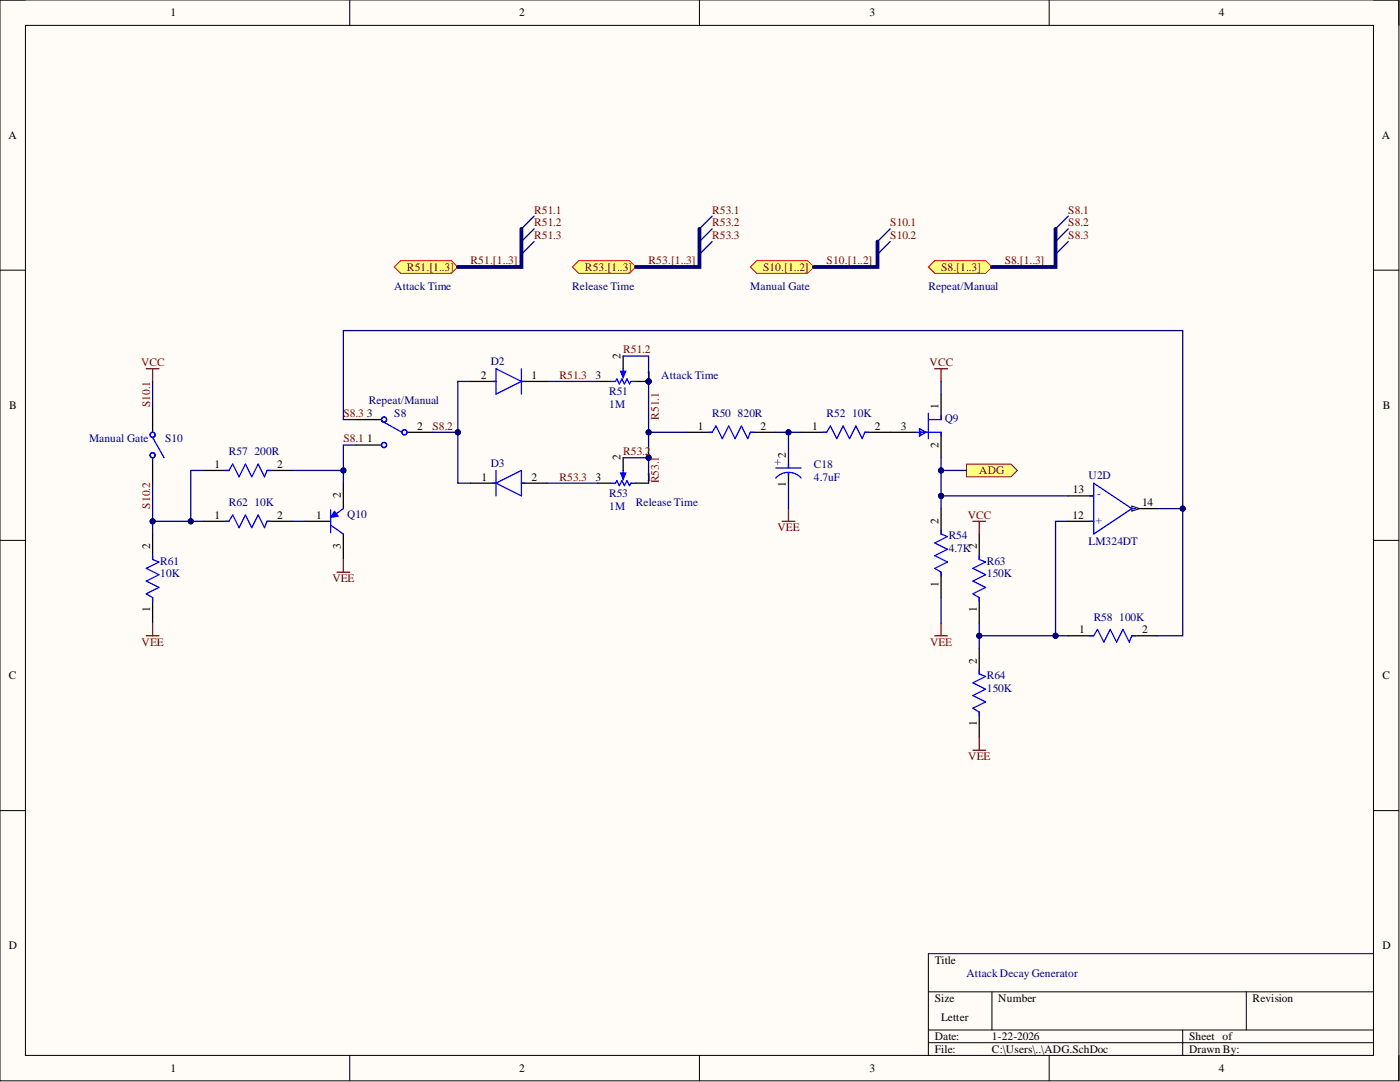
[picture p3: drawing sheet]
<svg xmlns="http://www.w3.org/2000/svg" width="279mm" height="216mm" viewBox="0 0 279 216" stroke-linecap="round" stroke-linejoin="round" font-family="sans-serif">
<defs><g id="words">
<g font-size="2.3">
<text x="34" y="3.3">1</text>
<text x="103.6" y="3.3">2</text>
<text x="173.5" y="3.3">3</text>
<text x="243.2" y="3.3">4</text>
<text x="1.7" y="27.7">A</text>
<text x="275.8" y="27.7">A</text>
<text x="123.9" y="71.5" transform="rotate(-90 123.9 71.5)">2</text>
<text x="95.9" y="75.6">2</text>
<text x="106.1" y="75.6">1</text>
<text x="118.9" y="75.6">3</text>
<text x="128.9" y="75.6">1</text>
<text x="1.9" y="81.6">B</text>
<text x="73.2" y="83.2">3</text>
<text x="187.3" y="81.7" transform="rotate(-90 187.3 81.7)">1</text>
<text x="276" y="81.6">B</text>
<text x="73.3" y="88.3">1</text>
<text x="83.2" y="85.8">2</text>
<text x="139.3" y="85.8">1</text>
<text x="151.8" y="85.8">2</text>
<text x="162.1" y="85.8">1</text>
<text x="174.6" y="85.8">2</text>
<text x="179.8" y="85.8">3</text>
<text x="187.3" y="89.3" transform="rotate(-90 187.3 89.3)">2</text>
<text x="42.8" y="93.4">1</text>
<text x="55.3" y="93.4">2</text>
<text x="96.1" y="95.9">1</text>
<text x="106.1" y="95.9">2</text>
<text x="118.9" y="95.9">3</text>
<text x="123.9" y="91.8" transform="rotate(-90 123.9 91.8)">2</text>
<text x="128.9" y="95.9">1</text>
<text x="156.8" y="91.3" transform="rotate(-90 156.8 91.3)">2</text>
<text x="68" y="99.5" transform="rotate(-90 68 99.5)">2</text>
<text x="156.8" y="97.3" transform="rotate(-90 156.8 97.3)">1</text>
<text x="214.1" y="98.4">13</text>
<text x="227.9" y="101">14</text>
<text x="42.8" y="103.5">1</text>
<text x="55.3" y="103.5">2</text>
<text x="63.1" y="103.5">1</text>
<text x="187.3" y="104.5" transform="rotate(-90 187.3 104.5)">2</text>
<text x="214" y="103.5">12</text>
<text x="29.9" y="109.6" transform="rotate(-90 29.9 109.6)">2</text>
<text x="68" y="109.5" transform="rotate(-90 68 109.5)">3</text>
<text x="194.9" y="109.6" transform="rotate(-90 194.9 109.6)">2</text>
<text x="187.3" y="117" transform="rotate(-90 187.3 117)">1</text>
<text x="29.9" y="122.1" transform="rotate(-90 29.9 122.1)">1</text>
<text x="194.9" y="122.1" transform="rotate(-90 194.9 122.1)">1</text>
<text x="215.4" y="126.4">1</text>
<text x="227.9" y="126.4">2</text>
<text x="1.8" y="135.6">C</text>
<text x="194.9" y="132.4" transform="rotate(-90 194.9 132.4)">2</text>
<text x="275.9" y="135.6">C</text>
<text x="194.9" y="145" transform="rotate(-90 194.9 145)">1</text>
<text x="1.8" y="189.4">D</text>
<text x="275.9" y="189.4">D</text>
<text x="186.5" y="192.3">Title</text>
<text x="186.5" y="199.9">Size</text>
<text x="187.8" y="203.7">Letter</text>
<text x="199.2" y="199.9">Number</text>
<text x="250" y="199.9">Revision</text>
<text x="186.5" y="207.5">Date:</text>
<text x="198" y="207.5">1-22-2026</text>
<text x="237.3" y="207.5">Sheet of</text>
<text x="34" y="213.9">1</text>
<text x="103.6" y="213.9">2</text>
<text x="173.5" y="213.9">3</text>
<text x="186.5" y="210.1">File:</text>
<text x="198" y="210.1">C:\Users\..\ADG.SchDoc</text>
<text x="237.3" y="210.1">Drawn By:</text>
<text x="243.2" y="213.9">4</text>
</g>
<g font-size="2.3" fill="#800000">
<text x="106.6" y="47.7">R51.3</text>
<text x="106.6" y="45.2">R51.2</text>
<text x="106.6" y="42.6">R51.1</text>
<text x="142.1" y="47.7">R53.3</text>
<text x="142.1" y="45.2">R53.2</text>
<text x="142.1" y="42.6">R53.1</text>
<text x="177.7" y="47.7">S10.2</text>
<text x="177.7" y="45.2">S10.1</text>
<text x="213.2" y="47.7">S8.3</text>
<text x="213.2" y="45.2">S8.2</text>
<text x="213.2" y="42.6">S8.1</text>
<text x="93.9" y="52.8">R51.[1..3]</text>
<text x="129.4" y="52.8">R53.[1..3]</text>
<text x="165" y="52.8">S10.[1..2]</text>
<text x="200.5" y="52.8">S8.[1..3]</text>
<text x="81.2" y="54">R51.[1..3]</text>
<text x="116.7" y="54">R53.[1..3]</text>
<text x="152.3" y="54">S10.[1..2]</text>
<text x="187.8" y="54">S8.[1..3]</text>
<text x="124.4" y="70.5">R51.2</text>
<text x="28.2" y="73.1">VCC</text>
<text x="111.7" y="75.6">R51.3</text>
<text x="185.5" y="73.1">VCC</text>
<text x="29.9" y="81.2" transform="rotate(-90 29.9 81.2)">S10.1</text>
<text x="68.5" y="83.2">S8.3</text>
<text x="131.5" y="83.7" transform="rotate(-90 131.5 83.7)">R51.1</text>
<text x="68.5" y="88.3">S8.1</text>
<text x="86.3" y="85.8">S8.2</text>
<text x="111.7" y="95.9">R53.3</text>
<text x="124.4" y="90.8">R53.2</text>
<text x="195.4" y="94.6">ADG</text>
<text x="29.9" y="101.5" transform="rotate(-90 29.9 101.5)">S10.2</text>
<text x="131.5" y="96.4" transform="rotate(-90 131.5 96.4)">R53.1</text>
<text x="155.2" y="106.1">VEE</text>
<text x="193.1" y="103.5">VCC</text>
<text x="66.3" y="116.2">VEE</text>
<text x="28.3" y="128.9">VEE</text>
<text x="185.6" y="128.9">VEE</text>
<text x="193.2" y="151.7">VEE</text>
</g>
<g font-size="2.3" fill="#000080">
<text x="78.7" y="57.8">Attack Time</text>
<text x="114.2" y="57.8">Release Time</text>
<text x="149.7" y="57.8">Manual Gate</text>
<text x="185.3" y="57.8">Repeat/Manual</text>
<text x="98" y="72.8">D2</text>
<text x="132" y="75.6">Attack Time</text>
<text x="73.6" y="80.7">Repeat/Manual</text>
<text x="78.7" y="83.2">S8</text>
<text x="121.6" y="81.4">1M</text>
<text x="121.6" y="78.9">R51</text>
<text x="142.1" y="83.2">R50</text>
<text x="147.2" y="83.2">820R</text>
<text x="165" y="83.2">R52</text>
<text x="170" y="83.2">10K</text>
<text x="17.8" y="88.3">Manual Gate</text>
<text x="33" y="88.3">S10</text>
<text x="188.6" y="84.2">Q9</text>
<text x="45.7" y="90.8">R57</text>
<text x="50.8" y="90.8">200R</text>
<text x="98" y="93.1">D3</text>
<text x="154.6" y="92.9">+</text>
<text x="162.4" y="95.9">4.7uF</text>
<text x="162.4" y="93.4">C18</text>
<text x="217.3" y="95.7">U2D</text>
<text x="45.7" y="101">R62</text>
<text x="50.8" y="101">10K</text>
<text x="121.6" y="101.7">1M</text>
<text x="121.6" y="99.2">R53</text>
<text x="126.9" y="101">Release Time</text>
<text x="219.7" y="98.2" transform="rotate(-180 219.7 98.2)">-</text>
<text x="69.3" y="103.3">Q10</text>
<text x="189.3" y="107.6">R54</text>
<text x="220" y="103.3" transform="rotate(-180 220 103.3)">+</text>
<text x="32" y="112.7">R61</text>
<text x="189.3" y="110.1">4.7K</text>
<text x="197" y="112.7">R63</text>
<text x="217.3" y="108.8">LM324DT</text>
<text x="32" y="115.2">10K</text>
<text x="197" y="115.2">150K</text>
<text x="218.3" y="123.8">R58</text>
<text x="223.3" y="123.8">100K</text>
<text x="197" y="135.5">R64</text>
<text x="197" y="138">150K</text>
<text x="192.9" y="194.9">Attack Decay Generator</text>
</g>
</g></defs>
<path d="M0 0h279.2v215.7h-279.2z" fill-rule="evenodd" fill="#fffcf8"/>
<path d="M0 0h279.2v215.7h-279.2z" fill="none" stroke="#000" stroke-width=".2"/>
<path d="M5.1 5.1h269v205.5h-269z" fill-rule="evenodd" fill="#fffcf8"/>
<g fill="none" stroke="#000" stroke-width=".2">
<path d="M0 0h5.1M69.8 0v5.1M139.6 0v5.1M209.4 0v5.1M274.1 0h5.1v5.1M5.1 5.1h269v205.5h-269zM0 53.9h5.1M274.1 53.9h5.1M0 107.8h5.1M274.1 107.8h5.1M0 161.7h5.1M274.1 161.7h5.1"/>
<path d="M185.3 197.9h88.8M198 197.9v7.6M248.7 197.9v7.6M274.1 190.3h-88.8v20.3M69.8 210.6v5.1M139.6 210.6v5.1M185.3 205.5h88.8M185.3 208.1h88.8M209.4 210.6v5.1M236 205.5v5.1M279.2 210.6v5.1"/>
</g>
<g fill="none" stroke="#00f" stroke-width=".25">
<path d="M76.1 84l4.1 2.3"/>
<circle cx="76.6" cy="88.8" r=".51"/>
<circle cx="76.6" cy="83.7" r=".51"/>
<circle cx="80.7" cy="86.3" r=".51"/>
</g>
<path d="M71.1 83.7h5M71.1 88.8h5M81.2 86.3h5.1M213.2 98.9h5.1M213.2 104h5.1M225.9 101.5h5.1" fill="none" stroke="#000" stroke-width=".25"/>
<path d="M225.9 101l1.5 .5-1.5 .5z" fill="#f8fcff"/>
<path d="M225.9 101l1.5 .5-1.5 .5z" fill="none" stroke="#000" stroke-width=".2"/>
<g fill="none" stroke="#00f" stroke-width=".25">
<path d="M98.2 76.1h.8M99 73.6l5.1 2.5-5.1 2.5zM104.1 73.6v5M104.1 76.1h.7M98.2 96.4h.8M99 93.9v5M99 96.4l5.1-2.5v5zM104.1 96.4h.7M182.7 86.3h5.1v.7M183.5 85.5l1.3 .8-1.3 .7zM183.8 86v.8M185.3 82.5v5"/>
<path d="M187.8 83v.7h-2.5M217.5 98.9h.8M218.3 96.4l7.6 5.1-7.6 5.1zM217.5 104h.8M225.9 101.5h.7"/>
</g>
<path d="M93.9 76.1h5.1M104.1 76.1h5M187.8 78.6v5.1M93.9 96.4h5.1M104.1 96.4h5M177.7 86.3h5M187.8 86.3v5" fill="none" stroke="#000" stroke-width=".25"/>
<circle cx="129.4" cy="76.1" r=".51" fill="#000080"/>
<circle cx="129.4" cy="76.1" r=".51" fill="none" stroke="#000080" stroke-width=".2"/>
<path d="M119.3 76.1h2.5M126.9 76.1h2.5" fill="none" stroke="#000" stroke-width=".25"/>
<circle cx="129.4" cy="76.1" r=".51" fill="#000080"/>
<circle cx="129.4" cy="76.1" r=".51" fill="none" stroke="#000080" stroke-width=".2"/>
<path d="M124.4 73.6v1.2" fill="none" stroke="#00f" stroke-width=".25"/>
<path d="M123.9 74.1h1l-.5 1.3z" fill="#00f"/>
<path d="M121.8 76.1h1l.3-.5 .5 1 .5-1 .5 1 .5-1 .5 1 .3-.5h1M123.9 74.1h1l-.5 1.3zM124.4 93.9v1.2" fill="none" stroke="#00f" stroke-width=".25"/>
<path d="M124.4 71v2.6M119.3 96.4h2.5M126.9 96.4h2.5" fill="none" stroke="#000" stroke-width=".25"/>
<path d="M123.9 94.4h1l-.5 1.3z" fill="#00f"/>
<g fill="none" stroke="#00f" stroke-width=".25">
<path d="M30.5 87.3l2.2 4M44.9 93.9h.8l.7-1.3 1.3 2.5 1.3-2.5 1.3 2.5 1.2-2.5 1.3 2.5 .5-1.2h.8M121.8 96.4h1l.3-.5 .5 1 .5-1 .5 1 .5-1 .5 1 .3-.5h1M123.9 94.4h1l-.5 1.3zM141.4 86.3h.7l.8-1.3 1.3 2.5 1.2-2.5 1.3 2.5 1.3-2.5 1.2 2.5 .5-1.2h.8M154.8 95.4a3.4 3.4 0 0 1 5.1 0M154.8 93.4h5.1M157.4 92.6v.8M157.4 94.4v.5M164.2 86.3h.8l.7-1.3 1.3 2.5 1.3-2.5 1.2 2.5 1.3-2.5 1.3 2.5 .5-1.2h.7M30.5 110.9v.7l1.2 .5-2.5 1.3 2.5 1.3-2.5 1.2 2.5 1.3-2.5 1.3 1.3 .7v.8M44.9 104h.8l.7-1.2 1.3 2.5 1.3-2.5 1.3 2.5 1.2-2.5 1.3 2.5 .5-1.3h.8"/>
<path d="M187.8 105.8v.8l1.3 .5-2.6 1.2 2.6 1.3-2.6 1.3 2.6 1.2-2.6 1.3 1.3 .8v.7M195.4 110.9v.7l1.3 .5-2.5 1.3 2.5 1.3-2.5 1.2 2.5 1.3-2.5 1.3 1.2 .7v.8M195.4 133.7v.8l1.3 .5-2.5 1.2 2.5 1.3-2.5 1.3 2.5 1.3-2.5 1.2 1.2 .8v.7M217.5 126.9h.8l.7-1.3 1.3 2.5 1.3-2.5 1.2 2.5 1.3-2.5 1.3 2.5 .5-1.2h.7"/>
<circle cx="30.5" cy="90.8" r=".51"/>
<circle cx="30.5" cy="86.8" r=".51"/>
</g>
<g fill="none" stroke="#000" stroke-width=".25">
<path d="M30.5 81.2v5.1M30.5 91.3v5.1M40.6 93.9h5.1M53.3 93.9h5.1M124.4 91.3v2.6M137.1 86.3h5M149.7 86.3h5.1M157.4 91.3v2.1M157.4 94.4v2M159.9 86.3h5.1M172.6 86.3h5.1M30.5 106.6v5"/>
<path d="M30.5 119.2v5.1M40.6 104h5.1M53.3 104h5.1M187.8 101.5v5.1M187.8 114.2v5M195.4 106.6v5M195.4 119.2v5.1M195.4 129.4v5.1M213.2 126.9h5.1M225.9 126.9h5.1M195.4 142.1v5.1"/>
</g>
<path d="M192.9 92.6h8.9l1.2 1.3-1.2 1.2h-8.9z" fill-rule="evenodd" fill="#ffff80"/>
<path d="M192.9 92.6h8.9l1.2 1.3-1.2 1.2h-8.9z" fill="none" stroke="#800000" stroke-width=".2"/>
<path d="M68.5 96.4v5.1M60.9 104h5.1M68.5 106.6v5" fill="none" stroke="#000" stroke-width=".25"/>
<path d="M66 101.7v4.6M66 104.8l2.5 1.8M68.5 101.5l-1.8 1.3" fill="none" stroke="#00f" stroke-width=".25"/>
<path d="M66.7 102l.8 1-1.5 .3z" fill="#00f"/>
<path d="M66.7 102l.8 1-1.5 .3z" fill="none" stroke="#00f" stroke-width=".2"/>
<g fill="none" stroke="#800000" stroke-width=".25">
<path d="M29.2 73.6h2.5M30.5 73.6v2.5M186.5 73.6h2.6M187.8 73.6v2.5M67.3 114.2h2.5M68.5 111.6v2.6M156.1 104h2.5M157.4 101.5v2.5M194.2 104h2.5M195.4 104v2.6M29.2 126.9h2.5M30.5 124.3v2.6"/>
<path d="M186.5 126.9h2.6M187.8 124.3v2.6M194.2 149.7h2.5M195.4 147.2v2.5"/>
</g>
<path d="M149.7 53.3l1.3-1.3h10.2l1.2 1.3-1.2 1.2h-10.2z" fill-rule="evenodd" fill="#ffff80"/>
<path d="M149.7 53.3l1.3-1.3h10.2l1.2 1.3-1.2 1.2h-10.2z" fill="none" stroke="#f00" stroke-width=".2"/>
<path d="M177.7 48.2l-2.6 2.5M177.7 45.7l-2.6 2.5" fill="none" stroke="#000080" stroke-width=".25"/>
<path d="M185.3 53.3l1.2-1.3h10.2l1.3 1.3-1.3 1.2h-10.2z" fill-rule="evenodd" fill="#ffff80"/>
<path d="M185.3 53.3l1.2-1.3h10.2l1.3 1.3-1.3 1.2h-10.2z" fill="none" stroke="#f00" stroke-width=".2"/>
<path d="M213.2 48.2l-2.5 2.5M213.2 45.7l-2.5 2.5M213.2 43.1l-2.5 2.6" fill="none" stroke="#000080" stroke-width=".25"/>
<path d="M78.7 53.3l1.2-1.3h10.2l1.3 1.3-1.3 1.2h-10.2z" fill-rule="evenodd" fill="#ffff80"/>
<path d="M78.7 53.3l1.2-1.3h10.2l1.3 1.3-1.3 1.2h-10.2z" fill="none" stroke="#f00" stroke-width=".2"/>
<path d="M106.6 48.2l-2.5 2.5M106.6 45.7l-2.5 2.5M106.6 43.1l-2.5 2.6" fill="none" stroke="#000080" stroke-width=".25"/>
<path d="M114.2 53.3l1.3-1.3h10.1l1.3 1.3-1.3 1.2h-10.1z" fill-rule="evenodd" fill="#ffff80"/>
<path d="M114.2 53.3l1.3-1.3h10.1l1.3 1.3-1.3 1.2h-10.1z" fill="none" stroke="#f00" stroke-width=".2"/>
<path d="M142.1 48.2l-2.5 2.5M142.1 45.7l-2.5 2.5M142.1 43.1l-2.5 2.6M40.6 93.9h-2.5v10.1M58.4 104h2.5" fill="none" stroke="#000080" stroke-width=".25"/>
<circle cx="38.1" cy="104" r=".51" fill="#000080"/>
<circle cx="38.1" cy="104" r=".51" fill="none" stroke="#000080" stroke-width=".2"/>
<path d="M58.4 93.9h10.1v2.5" fill="none" stroke="#000080" stroke-width=".25"/>
<circle cx="68.5" cy="93.9" r=".51" fill="#000080"/>
<circle cx="68.5" cy="93.9" r=".51" fill="none" stroke="#000080" stroke-width=".2"/>
<path d="M71.1 88.8h-2.6v5.1" fill="none" stroke="#000080" stroke-width=".25"/>
<circle cx="68.5" cy="93.9" r=".51" fill="#000080"/>
<circle cx="68.5" cy="93.9" r=".51" fill="none" stroke="#000080" stroke-width=".2"/>
<path d="M91.4 86.3v10.1h2.5" fill="none" stroke="#000080" stroke-width=".25"/>
<circle cx="91.4" cy="86.3" r=".51" fill="#000080"/>
<circle cx="91.4" cy="86.3" r=".51" fill="none" stroke="#000080" stroke-width=".2"/>
<path d="M93.9 76.1h-2.5v10.2h-5.1" fill="none" stroke="#000080" stroke-width=".25"/>
<circle cx="91.4" cy="86.3" r=".51" fill="#000080"/>
<circle cx="91.4" cy="86.3" r=".51" fill="none" stroke="#000080" stroke-width=".2"/>
<path d="M109.1 76.1h10.2M124.4 71h5v5.1M109.1 96.4h10.2" fill="none" stroke="#000080" stroke-width=".25"/>
<circle cx="129.4" cy="76.1" r=".51" fill="#000080"/>
<circle cx="129.4" cy="76.1" r=".51" fill="none" stroke="#000080" stroke-width=".2"/>
<path d="M157.4 86.3v5" fill="none" stroke="#000080" stroke-width=".25"/>
<circle cx="157.4" cy="86.3" r=".51" fill="#000080"/>
<circle cx="157.4" cy="86.3" r=".51" fill="none" stroke="#000080" stroke-width=".2"/>
<path d="M157.4 96.4v5.1M187.8 98.9h25.4M187.8 119.2v5.1" fill="none" stroke="#000080" stroke-width=".25"/>
<circle cx="187.8" cy="99" r=".51" fill="#000080"/>
<circle cx="187.8" cy="99" r=".51" fill="none" stroke="#000080" stroke-width=".2"/>
<path d="M213.2 104h-2.5v22.9h2.5" fill="none" stroke="#000080" stroke-width=".25"/>
<circle cx="210.7" cy="126.9" r=".51" fill="#000080"/>
<circle cx="210.7" cy="126.9" r=".51" fill="none" stroke="#000080" stroke-width=".2"/>
<path d="M195.4 126.9h15.3" fill="none" stroke="#000080" stroke-width=".25"/>
<circle cx="195.4" cy="126.9" r=".51" fill="#000080"/>
<circle cx="195.4" cy="126.9" r=".51" fill="none" stroke="#000080" stroke-width=".2"/>
<circle cx="210.7" cy="126.9" r=".51" fill="#000080"/>
<circle cx="210.7" cy="126.9" r=".51" fill="none" stroke="#000080" stroke-width=".2"/>
<path d="M30.5 104h10.1" fill="none" stroke="#000080" stroke-width=".25"/>
<circle cx="38.1" cy="104" r=".51" fill="#000080"/>
<circle cx="38.1" cy="104" r=".51" fill="none" stroke="#000080" stroke-width=".2"/>
<circle cx="30.5" cy="104" r=".51" fill="#000080"/>
<circle cx="30.5" cy="104" r=".51" fill="none" stroke="#000080" stroke-width=".2"/>
<path d="M154.8 86.3h5.1" fill="none" stroke="#000080" stroke-width=".25"/>
<circle cx="157.4" cy="86.3" r=".51" fill="#000080"/>
<circle cx="157.4" cy="86.3" r=".51" fill="none" stroke="#000080" stroke-width=".2"/>
<path d="M30.5 96.4v10.2" fill="none" stroke="#000080" stroke-width=".25"/>
<circle cx="30.5" cy="104" r=".51" fill="#000080"/>
<circle cx="30.5" cy="104" r=".51" fill="none" stroke="#000080" stroke-width=".2"/>
<path d="M187.8 93.9v7.6" fill="none" stroke="#000080" stroke-width=".25"/>
<circle cx="187.8" cy="99" r=".51" fill="#000080"/>
<circle cx="187.8" cy="99" r=".51" fill="none" stroke="#000080" stroke-width=".2"/>
<circle cx="187.8" cy="93.9" r=".51" fill="#000080"/>
<circle cx="187.8" cy="93.9" r=".51" fill="none" stroke="#000080" stroke-width=".2"/>
<path d="M195.4 124.3v5.1" fill="none" stroke="#000080" stroke-width=".25"/>
<circle cx="195.4" cy="126.9" r=".51" fill="#000080"/>
<circle cx="195.4" cy="126.9" r=".51" fill="none" stroke="#000080" stroke-width=".2"/>
<path d="M71.1 83.7h-2.6v-17.7h167.5v35.5" fill="none" stroke="#000080" stroke-width=".25"/>
<circle cx="236" cy="101.5" r=".51" fill="#000080"/>
<circle cx="236" cy="101.5" r=".51" fill="none" stroke="#000080" stroke-width=".2"/>
<path d="M231 101.5h5v25.4h-5" fill="none" stroke="#000080" stroke-width=".25"/>
<circle cx="236" cy="101.5" r=".51" fill="#000080"/>
<circle cx="236" cy="101.5" r=".51" fill="none" stroke="#000080" stroke-width=".2"/>
<path d="M30.5 76.1v5.1M187.8 91.3v2.6h5.1" fill="none" stroke="#000080" stroke-width=".25"/>
<circle cx="187.8" cy="93.9" r=".51" fill="#000080"/>
<circle cx="187.8" cy="93.9" r=".51" fill="none" stroke="#000080" stroke-width=".2"/>
<path d="M129.4 76.1v10.2M187.8 76.1v2.5" fill="none" stroke="#000080" stroke-width=".25"/>
<circle cx="129.4" cy="86.3" r=".51" fill="#000080"/>
<circle cx="129.4" cy="86.3" r=".51" fill="none" stroke="#000080" stroke-width=".2"/>
<circle cx="129.4" cy="76.1" r=".51" fill="#000080"/>
<circle cx="129.4" cy="76.1" r=".51" fill="none" stroke="#000080" stroke-width=".2"/>
<path d="M137.1 86.3h-7.7v5" fill="none" stroke="#000080" stroke-width=".25"/>
<circle cx="129.4" cy="91.3" r=".51" fill="#000080"/>
<circle cx="129.4" cy="91.3" r=".51" fill="none" stroke="#000080" stroke-width=".2"/>
<circle cx="129.4" cy="86.3" r=".51" fill="#000080"/>
<circle cx="129.4" cy="86.3" r=".51" fill="none" stroke="#000080" stroke-width=".2"/>
<path d="M104.1 45.7v7.6h-12.7M139.6 45.7v7.6h-12.7M175.1 48.2v5.1h-12.7M210.7 45.7v7.6h-12.7" fill="none" stroke="#000080" stroke-width=".76"/>
<path d="M124.4 91.3h5v5.1" fill="none" stroke="#000080" stroke-width=".25"/>
<circle cx="129.4" cy="91.3" r=".51" fill="#000080"/>
<circle cx="129.4" cy="91.3" r=".51" fill="none" stroke="#000080" stroke-width=".2"/>
<use href="#words"/>
</svg>
